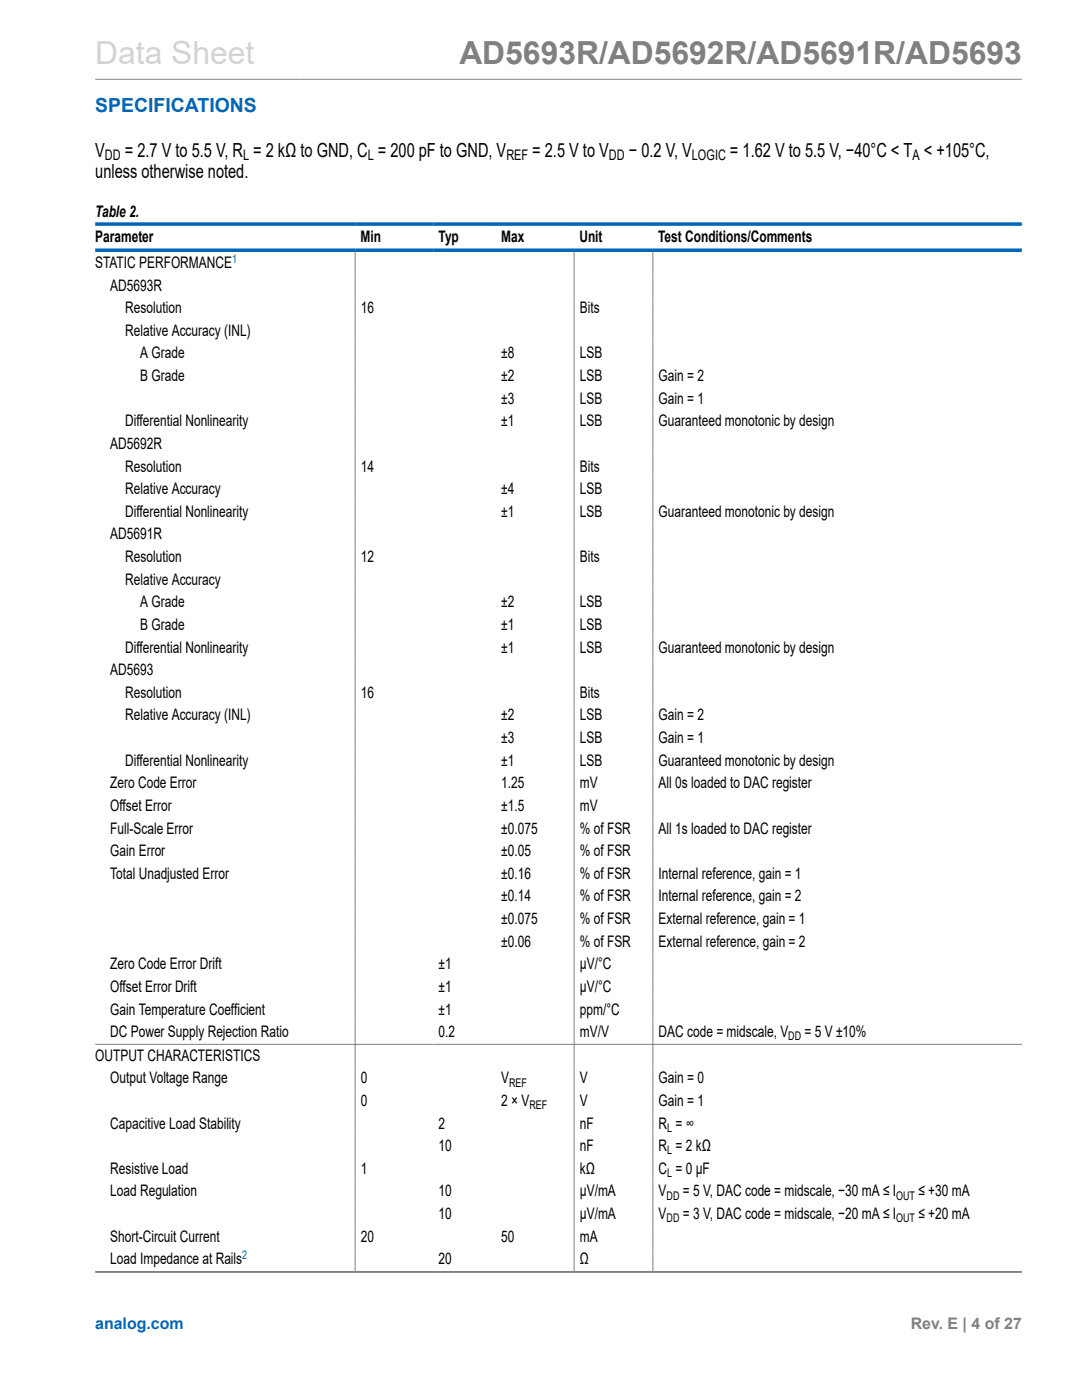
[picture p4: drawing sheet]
<svg xmlns="http://www.w3.org/2000/svg" width="216mm" height="279mm" viewBox="0 0 216 279" stroke-linecap="round" stroke-linejoin="round" font-family="sans-serif">
<defs><g id="words">
<text font-size="6.3" fill="#d3d3d3" x="19" y="12.7">Data Sheet</text>
<text font-size="6.3" fill="#808080" x="91.7" y="12.7">AD5693R/AD5692R/AD5691R/AD5693</text>
<text font-size="3.9" fill="#0067b8" x="19" y="22.3">SPECIFICATIONS</text>
<g font-size="3.9">
<text x="19" y="31.2">V</text>
<text x="19" y="35.5">unless otherwise noted.</text>
<text x="24.9" y="31.2">= 2.7 V to 5.5 V, R = 2 kΩ to GND, C = 200 pF to GND, V</text>
<text x="106.2" y="31.2">= 2.5 V to V</text>
<text x="125.5" y="31.2">− 0.2 V, V</text>
<text x="145.7" y="31.2">= 1.62 V to 5.5 V, −40°C &lt; T &lt; +105°C,</text>
</g>
<g font-size="3.2">
<text x="19" y="43.4">Table 2.</text>
<text x="19" y="48.2">Parameter</text>
<text x="19" y="53.5">STATIC PERFORMANCE</text>
<text x="71.9" y="48.2">Min</text>
<text x="87.5" y="48.2">Typ</text>
<text x="100" y="48.2">Max</text>
<text x="115.6" y="48.2">Unit</text>
<text x="131.3" y="48.2">Test Conditions/Comments</text>
<text x="22" y="58">AD5693R</text>
<text x="25" y="62.5">Resolution</text>
<text x="72" y="62.5">16</text>
<text x="115.7" y="62.5">Bits</text>
<text x="25" y="67">Relative Accuracy (INL)</text>
<text x="28" y="71.5">A Grade</text>
<text x="100" y="71.5">±8</text>
<text x="115.7" y="71.5">LSB</text>
<text x="28" y="76">B Grade</text>
<text x="100" y="76">±2</text>
<text x="115.7" y="76">LSB</text>
<text x="131.4" y="76">Gain = 2</text>
<text x="100" y="80.6">±3</text>
<text x="115.7" y="80.6">LSB</text>
<text x="131.4" y="80.6">Gain = 1</text>
<text x="22" y="89.6">AD5692R</text>
<text x="25" y="85.1">Differential Nonlinearity</text>
<text x="100" y="85.1">±1</text>
<text x="115.7" y="85.1">LSB</text>
<text x="131.4" y="85.1">Guaranteed monotonic by design</text>
<text x="25" y="94.1">Resolution</text>
<text x="72" y="94.1">14</text>
<text x="115.7" y="94.1">Bits</text>
<text x="25" y="98.6">Relative Accuracy</text>
<text x="100" y="98.6">±4</text>
<text x="115.7" y="98.6">LSB</text>
<text x="22" y="107.7">AD5691R</text>
<text x="25" y="103.1">Differential Nonlinearity</text>
<text x="100" y="103.1">±1</text>
<text x="115.7" y="103.1">LSB</text>
<text x="131.4" y="103.1">Guaranteed monotonic by design</text>
<text x="25" y="112.2">Resolution</text>
<text x="72" y="112.2">12</text>
<text x="115.7" y="112.2">Bits</text>
<text x="25" y="116.7">Relative Accuracy</text>
<text x="28" y="121.2">A Grade</text>
<text x="28" y="125.7">B Grade</text>
<text x="100" y="121.2">±2</text>
<text x="100" y="125.7">±1</text>
<text x="115.7" y="121.2">LSB</text>
<text x="115.7" y="125.7">LSB</text>
<text x="25" y="130.2">Differential Nonlinearity</text>
<text x="100" y="130.2">±1</text>
<text x="115.7" y="130.2">LSB</text>
<text x="131.4" y="130.2">Guaranteed monotonic by design</text>
<text x="22" y="134.7">AD5693</text>
<text x="25" y="139.3">Resolution</text>
<text x="25" y="143.8">Relative Accuracy (INL)</text>
<text x="72" y="139.3">16</text>
<text x="100" y="143.8">±2</text>
<text x="115.7" y="139.3">Bits</text>
<text x="115.7" y="143.8">LSB</text>
<text x="131.4" y="143.8">Gain = 2</text>
<text x="100" y="148.3">±3</text>
<text x="115.7" y="148.3">LSB</text>
<text x="131.4" y="148.3">Gain = 1</text>
<text x="25" y="152.8">Differential Nonlinearity</text>
<text x="100" y="152.8">±1</text>
<text x="115.7" y="152.8">LSB</text>
<text x="131.4" y="152.8">Guaranteed monotonic by design</text>
<text x="22" y="157.3">Zero Code Error</text>
<text x="22" y="161.8">Offset Error</text>
<text x="100" y="157.3">1.25</text>
<text x="100" y="161.8">±1.5</text>
<text x="115.7" y="157.3">mV</text>
<text x="115.7" y="161.8">mV</text>
<text x="131.4" y="157.3">All 0s loaded to DAC register</text>
<text x="22" y="166.4">Full-Scale Error</text>
<text x="100" y="166.4">±0.075</text>
<text x="115.7" y="166.4">% of FSR</text>
<text x="131.4" y="166.4">All 1s loaded to DAC register</text>
<text x="22" y="170.9">Gain Error</text>
<text x="100" y="170.9">±0.05</text>
<text x="115.7" y="170.9">% of FSR</text>
<text x="22" y="175.4">Total Unadjusted Error</text>
<text x="100" y="175.4">±0.16</text>
<text x="100" y="179.9">±0.14</text>
<text x="115.7" y="175.4">% of FSR</text>
<text x="115.7" y="179.9">% of FSR</text>
<text x="131.4" y="175.4">Internal reference, gain = 1</text>
<text x="131.4" y="179.9">Internal reference, gain = 2</text>
<text x="100" y="184.4">±0.075</text>
<text x="115.7" y="184.4">% of FSR</text>
<text x="131.4" y="184.4">External reference, gain = 1</text>
<text x="100" y="188.9">±0.06</text>
<text x="115.7" y="188.9">% of FSR</text>
<text x="131.4" y="188.9">External reference, gain = 2</text>
<text x="22" y="193.5">Zero Code Error Drift</text>
<text x="22" y="198">Offset Error Drift</text>
<text x="87.5" y="193.5">±1</text>
<text x="87.5" y="198">±1</text>
<text x="115.7" y="193.5">µV/°C</text>
<text x="115.7" y="198">µV/°C</text>
<text x="22" y="202.5">Gain Temperature Coefficient</text>
<text x="87.5" y="202.5">±1</text>
<text x="115.7" y="202.5">ppm/°C</text>
<text x="22" y="207">DC Power Supply Rejection Ratio</text>
<text x="87.5" y="207">0.2</text>
<text x="115.7" y="207">mV/V</text>
<text x="131.4" y="207">DAC code = midscale, V</text>
<text x="160.5" y="207">= 5 V ±10%</text>
<text x="19" y="211.7">OUTPUT CHARACTERISTICS</text>
<text x="22" y="216.2">Output Voltage Range</text>
<text x="72" y="216.2">0</text>
<text x="72" y="220.7">0</text>
<text x="100" y="216.2">V</text>
<text x="100" y="220.7">2 × V</text>
<text x="115.7" y="220.7">V</text>
<text x="115.7" y="216.2">V</text>
<text x="131.4" y="220.7">Gain = 1</text>
<text x="131.4" y="216.2">Gain = 0</text>
<text x="22" y="225.2">Capacitive Load Stability</text>
<text x="87.5" y="225.2">2</text>
<text x="115.7" y="225.2">nF</text>
<text x="131.4" y="225.2">R = ∞</text>
<text x="87.5" y="229.8">10</text>
<text x="115.7" y="229.8">nF</text>
<text x="131.4" y="229.8">R = 2 kΩ</text>
<text x="22" y="238.8">Load Regulation</text>
<text x="22" y="234.3">Resistive Load</text>
<text x="72" y="234.3">1</text>
<text x="87.5" y="238.8">10</text>
<text x="115.7" y="238.8">µV/mA</text>
<text x="115.7" y="234.3">kΩ</text>
<text x="131.4" y="238.8">V</text>
<text x="131.4" y="234.3">C = 0 µF</text>
<text x="136.3" y="238.8">= 5 V, DAC code = midscale, −30 mA ≤ I</text>
<text x="183.3" y="238.8">≤ +30 mA</text>
<text x="87.5" y="243.3">10</text>
<text x="115.7" y="243.3">µV/mA</text>
<text x="131.4" y="243.3">V</text>
<text x="136.3" y="243.3">= 3 V, DAC code = midscale, −20 mA ≤ I</text>
<text x="183.3" y="243.3">≤ +20 mA</text>
<text x="22" y="247.8">Short-Circuit Current</text>
<text x="72" y="247.8">20</text>
<text x="100" y="247.8">50</text>
<text x="115.7" y="247.8">mA</text>
<text x="22" y="252.3">Load Impedance at Rails</text>
<text x="87.5" y="252.3">20</text>
<text x="115.7" y="252.3">Ω</text>
</g>
<text font-size="3.2" fill="#0067b8" x="19" y="265.3">analog.com</text>
<text font-size="3.2" fill="#808080" x="181.7" y="265.3">Rev. E | 4 of 27</text>
<g font-size="2.9">
<text x="20.9" y="32">DD</text>
<text x="48.5" y="32">L</text>
<text x="73.4" y="32">L</text>
<text x="101" y="32">REF</text>
<text x="121.5" y="32">DD</text>
<text x="138.1" y="32">LOGIC</text>
<text x="182.1" y="32">A</text>
</g>
<g font-size="2.4" fill="#0067b8">
<text x="46.3" y="52.4">1</text>
<text x="48.3" y="251.3">2</text>
</g>
<g font-size="2.4">
<text x="157.3" y="207.6">DD</text>
<text x="101.6" y="216.8">REF</text>
<text x="105.6" y="221.4">REF</text>
<text x="133.1" y="225.9">L</text>
<text x="133.1" y="230.4">L</text>
<text x="133" y="239.4">DD</text>
<text x="133.1" y="234.9">L</text>
<text x="178.8" y="239.4">OUT</text>
<text x="133" y="243.9">DD</text>
<text x="178.8" y="243.9">OUT</text>
</g>
</g></defs>
<path d="M19 15.8h184.9M70.9 50.3v203.5M114.6 50.3v203.5M130.3 50.3v203.5M19 208.4h184.9M19 253.8h184.9M19 253.9h184.9" fill="none" stroke="#808080" stroke-width=".2"/>
<path d="M19 44.7h184.9M19 49.9h184.9" fill="none" stroke="#0067b8" stroke-width=".71"/>
<use href="#words"/>
</svg>
